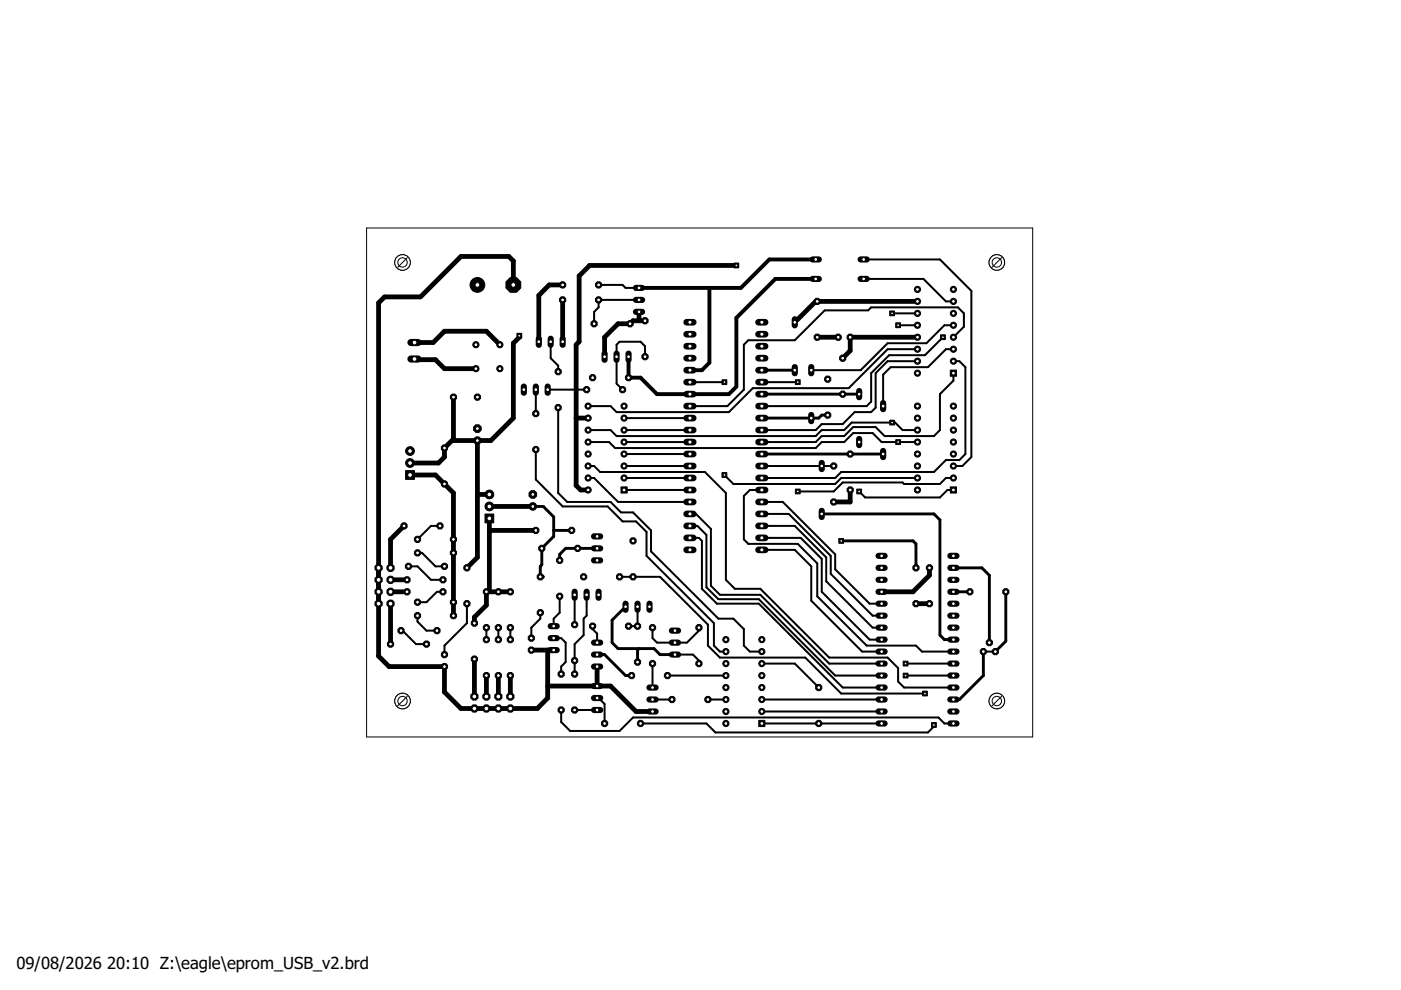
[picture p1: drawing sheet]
<svg xmlns="http://www.w3.org/2000/svg" width="297mm" height="210mm" viewBox="0 0 297 210" stroke-linecap="round" stroke-linejoin="round" font-family="sans-serif">
<defs><g id="words">
<g font-size="3.5">
<text x="3.5" y="205.4">09/08/2026</text>
<text x="22.7" y="205.4">20:10 Z:\eagle\eprom_USB_v2.brd</text>
</g>
</g></defs>
<g fill="none" stroke="#000" stroke-width="1">
<path d="M156.1 56.3h-31.1l-2.2 2.2v14l-.6 .6v29.8l.9 1h1.6M87.9 76.1l.1 .2h4.3l1.9 1.9h6.7M87.9 72.6h3.9l2.4-2.4h8.9l2.9 2.9M108.8 60.4v-5.1l-.9-.9h-10.2l-8.5 8.5h-7.7l-1.2 1.3v74.9l2.2 2.2h11.7v5.4l3.5 3.5h16.2l2.2-2.2v-10.2M110.1 71.2v.3l-1.3 1.3v15.8l-4.7 4.8h-8v-9.2M119.3 60.4h-2.9l-2.2 2.2v9.9M119.3 63.6v8.9M135.5 66.1v1.9M136.8 68h-2.6l-.6 .6h-2.6l-2.8 2.9v4.1M173 63.9l-4.5 4.4M173.3 71.5h4.4M173.3 63.9h21.2"/>
<path d="M194.5 71.5h-14.2v2.9l-1.6 1.5M96.1 93.1l-1.9 1.9v1.9l-1.2 1.3h-6.1M101.2 93.4v24.8l-2.2 2.2M122.2 88.6h2.5M85.7 111.5l-2.9 2.9v6M86.9 100.7h5.4l3.8 3.8v26M101.2 104.8h2.6M103.8 109.9v15.6M103.8 107.4h9.2M113.6 112.5h-9.5l-.3 .3M180.3 103.9v2.5h-3.5M82.8 125.5h3.5"/>
<path d="M82.8 128v8.6M82.8 122.9h3.5M100.6 139.7v8M108.2 125.5h-5.1v2.8l-2.5 2.6v1.2M112.6 137.8h4.8M194.2 128h2.9M197.1 120.4v1.6l-3.5 3.5h-6.7M103.1 143.2v4.5M105.7 143.2v4.5M108.2 143.2v4.5M116.1 145.5h13.4l5.4 5.4h3.4M126.6 141.3v4.2"/>
</g>
<g fill="none" stroke="#000" stroke-width=".61">
<path d="M161.5 78.5h7M161.5 83.6h20.7M161.5 96.3h25.7M175.5 88h-1.3l-.6 .6h-12.1M113 107.4h2.2l2.2 2.2v4.1l-2.5 2.6v3.5l-.3 .3v1.6l.6 .6h-.6M117.4 112.5h3.8M126.6 116.3h-6.7l-1.2 1.2v1.3M174.2 109h23.8l1.3 1.2v24.5l.9 .9h1.9M178.4 114.7h15.2l.6 .6v5.1M126.6 138.8h1.6l4.4 4.4h1.3M132.6 128.6l-2.8 2.9v4.7l1.2 1.3h7.7l1.2 1.3h3.2M135.5 137.5l-.3 .3v2.6"/>
<path d="M202.1 120.4h6.1l1.6 1.6v14.2M202.1 125.5h3.5M208.5 138.2v5l-5.1 5.1h-1.3M213.3 125.5v10.4l-2.3 2.3"/>
</g>
<g fill="none" stroke="#000" stroke-width=".42">
<path d="M183.1 55h16.2l6.7 6.7v35.2l-2 1.9h-1.9M183.1 59.1h12.7l4.8 4.8h1.5M116.8 72.5v3.4l1.5 1.6v1.3M126.9 60.4h5.1l.6 .6h2.9M135.5 63.6h-8.6v1.6l-.9 .9v2.5M136.8 75.6v-2.2l-1-.9h-4.4l-.7 .6v8.2l1.3 1.3M173 63.9h.3M189.1 66.4h5.4M190.4 69h4.1M194.5 74h-6.3l-8.3 8.3h-20.3l-5.1 5.1h-23.8l-1.2-1.3h-4.8M194.5 76.6h-6.3l-2.5 2.5v7.3l-1 1h-3.5l-2.5 2.5h-4.5l-1.2 1.3h-11.5M199.9 71.5l-3.8 3.8h-7.6l-3.8 3.8v6.1l-1 .9h-22.2"/>
<path d="M202.1 71.5l2.3-2.2v-2.9l-1.3-1.2h-18.4l-.6 .6h-9.2l-6.4 6.3h-9.8l-1 1v9.5l-3.5 3.5h-7.9M202.1 69h-1.9l-3.8 3.8h-8.2l-5.7 5.7h-10.5M202.1 74h-1.5l-3.9 3.9h-7.9l-1.6 1.5v6.7M202.1 79.1v1.6l-2.8 2.9v7.6l-1.3 1.3h-10.4l-1.9-1.9h-4.8l-1.9 1.9h-4.8l-1.2 1.2h-11.5M202.1 76.6h1.3l1.3 1.3v18.4l-1.3 1.2h-2.8l-2.6 2.6h-19.6l-1.3 1.2h-15.6M113.6 95.3v6.4l5.7 5.7h9.5l3.2 3.2h2.9l2.2 2.2v5.1l14.3 14.2v4.8l1.2 1.3h1.3M113.6 82.6v5.1M116.1 82.6h8.3M118.3 86.4v18.1l1.9 1.9h9.3l2.2 2.2h2.5l3.8 3.9v4.4l14.3 14.3h3.2l2.2 2.2v3.5l1.3 1.3h2.5M124.7 98.8h1.3l1.2 1.3h22.3l4.4 4.4v18.4l1.9 1.9h5.4l14.6 14.6h12.4l2.2 2.2v2.9l1.3 1.3h10.4M124.7 93.7h4.4l1.3 1.3h42.6l1.2-1.3h4.8l1.9-1.9h4.1l1.9 1.9h7.6M124.7 91.2h4.8l1.2 1.3h42.3l1.2-1.3h4.8l1.6-1.6h9.2l1.6 1.6h3.1"/>
<path d="M132.3 98.8h14M132.3 96.3h14M132.3 93.7h14M132.3 91.2h14M132.3 88.6h14M146.3 81h7.3M161.5 98.8h15.3M161.5 81h7.6M88.5 117.2h1l2.8 2.9h1.9M93.3 111.5h-1.9l-2.9 2.9M124.7 101.3h1.3l5 5.1h15.3M132.3 101.3h14"/>
<path d="M132.3 103.9h14M146.3 111.5h1.6l1.9 1.9v11.1l2.5 2.5h8.6l16.2 16.2h9.8M146.3 109h1.3l3.1 3.1v12.1l1.9 1.9h8.6l14.6 14.6h11.1M146.3 114h1.9l.6 .7v10.1l3.2 3.2h8.9l17.8 17.8h8.2M153.6 100.7l1.9 1.9h21.6l1.3-1.3h16.1M161.5 111.5h7l6.7 6.7v5.1l9.8 9.8h1.9M161.5 116.6h7l3.5 3.5v7.3l10.8 10.8h4.1M161.5 103.9h-2.5l-1.3 1.3v9.2l1 .9h10.4l4.2 4.1v7l10.4 10.5h10.5l1.3 1.3h6.6M161.5 106.4h4.5l11.1 11.1v3.2l7.3 7.3h2.5M161.5 114h8.3l4.4 4.5v7l10.2 10.1h2.5M161.5 109h5.7l8.9 8.9v3.8l8.9 8.8h1.9M202.1 101.3h-1.5l-1.3 1.3h-7.6l-.3-.3h-12.7l-1.9 1.9h-7.7"/>
<path d="M202.1 103.9h-1.2l-1.6 1.6h-15.9l-1.2-1.3M85 133.7h.3l2.9 2.9h2.2M86.6 120.1h1.9l2.9 2.8h2.5M88.5 130.5v1.3l1.9 1.9h2.2M93.9 125.5h-1.3l-2.2 2.2h-1.9M99 128v4.1l-4.8 4.8v1.9M103.1 133.1v2.5M105.7 133.1v2.5M108.2 133.1v2.5M114.6 129.9v1.3l-2 1.9v2.2M117.4 135.3h1.6l.9 .9v4.2l-.9 .9v1.6M118.7 126.4v3.5l-1.3 1.3v1.6"/>
<path d="M121.8 126.1v6.3M124.4 126.1v4.4l-.7 .7v3.5l-1.9 1.9v6.3M125.6 132.8v.6l1 .9v1.9M131.4 122.3h8.5l10.2 10.1v4.5l2.5 2.5h18.1l7.7 7.6h17.7M135.2 128.6v4.2h-1.9M138.3 133.1v2.2l1 .9h6.3l2.6-2.5v-.6M143.1 138.8h3.8l1.3 1.3v.6M208.5 138.2h2.5M119 150.5v2.6l1.9 1.9h10.5l2.8-2.9h64.8l1.2 1.3h1.9M121.8 150.5h4.8M126.6 148h.3l1.3 1.3v4.1M135.8 153.4h14l1.9 1.9h45l1.3-1.3v-.3"/>
<path d="M138.3 140.7v5.1M138.3 148.3h4.2M141.5 143.2h12.4M150.1 148.3h3.8M161.5 153.4h25.4M161.5 140.7h7l5.1 5.1M161.5 150.9h25.4M161.5 148.3h25.4M192 140.7h10.1M192 143.2h10.1"/>
</g>
<path d="M173 55h-9.9l-6 6h-21.6M173 59.1h-8.6l-8.3 8.3v14.6l-1.6 1.6h-15.2l-3.5-3.5h-2.5v-4.5M150.4 61v15.9l-1.6 1.6h-2.5" fill="none" stroke="#000" stroke-width=".83"/>
<circle cx="100.9" cy="78.2" r=".66" fill="#000" stroke="#000" stroke-width=".21"/>
<circle cx="100.9" cy="78.2" r=".4" fill="#fff" stroke="#000" stroke-width=".21"/>
<circle cx="106" cy="73.1" r=".66" fill="#000" stroke="#000" stroke-width=".21"/>
<circle cx="106" cy="73.1" r=".4" fill="#fff" stroke="#000" stroke-width=".21"/>
<circle cx="100.9" cy="73.1" r=".66" fill="#000" stroke="#000" stroke-width=".21"/>
<circle cx="100.9" cy="73.1" r=".4" fill="#fff" stroke="#000" stroke-width=".21"/>
<circle cx="106" cy="78.2" r=".66" fill="#000" stroke="#000" stroke-width=".21"/>
<circle cx="106" cy="78.2" r=".4" fill="#fff" stroke="#000" stroke-width=".21"/>
<circle cx="108.8" cy="60.4" r="1.7" fill="#000" stroke="#000" stroke-width=".21"/>
<circle cx="108.8" cy="60.4" r=".51" fill="#fff" stroke="#000" stroke-width=".21"/>
<circle cx="101.2" cy="60.4" r="1.57" fill="#000" stroke="#000" stroke-width=".21"/>
<circle cx="101.2" cy="60.4" r=".51" fill="#fff" stroke="#000" stroke-width=".21"/>
<circle cx="101.2" cy="90.9" r=".87" fill="#000" stroke="#000" stroke-width=".21"/>
<circle cx="101.2" cy="90.9" r=".4" fill="#fff" stroke="#000" stroke-width=".21"/>
<circle cx="101.2" cy="93.4" r=".8" fill="#000" stroke="#000" stroke-width=".21"/>
<circle cx="101.2" cy="93.4" r=".4" fill="#fff" stroke="#000" stroke-width=".21"/>
<circle cx="96.1" cy="84.2" r=".71" fill="#000" stroke="#000" stroke-width=".21"/>
<circle cx="96.1" cy="84.2" r=".4" fill="#fff" stroke="#000" stroke-width=".21"/>
<circle cx="101.2" cy="84.2" r=".71" fill="#000" stroke="#000" stroke-width=".21"/>
<circle cx="101.2" cy="84.2" r=".4" fill="#fff" stroke="#000" stroke-width=".21"/>
<circle cx="113" cy="104.8" r=".87" fill="#000" stroke="#000" stroke-width=".21"/>
<circle cx="113" cy="104.8" r=".4" fill="#fff" stroke="#000" stroke-width=".21"/>
<circle cx="113" cy="107.4" r=".8" fill="#000" stroke="#000" stroke-width=".21"/>
<circle cx="113" cy="107.4" r=".4" fill="#fff" stroke="#000" stroke-width=".21"/>
<path d="M168.5 77.8v1.3" fill="none" stroke="#000" stroke-width="1.3"/>
<circle cx="168.5" cy="78.5" r=".4" fill="#fff" stroke="#000" stroke-width=".21"/>
<path d="M168.5 67.7v1.3" fill="none" stroke="#000" stroke-width="1.3"/>
<circle cx="168.5" cy="68.3" r=".4" fill="#fff" stroke="#000" stroke-width=".21"/>
<path d="M172 88v1.3" fill="none" stroke="#000" stroke-width="1.3"/>
<circle cx="172" cy="88.6" r=".4" fill="#fff" stroke="#000" stroke-width=".21"/>
<path d="M172 77.8v1.3" fill="none" stroke="#000" stroke-width="1.3"/>
<circle cx="172" cy="78.5" r=".4" fill="#fff" stroke="#000" stroke-width=".21"/>
<path d="M182.2 82.9v1.3" fill="none" stroke="#000" stroke-width="1.3"/>
<circle cx="182.2" cy="83.6" r=".4" fill="#fff" stroke="#000" stroke-width=".21"/>
<path d="M182.2 93.1v1.3" fill="none" stroke="#000" stroke-width="1.3"/>
<circle cx="182.2" cy="93.7" r=".4" fill="#fff" stroke="#000" stroke-width=".21"/>
<path d="M187.2 95.6v1.3" fill="none" stroke="#000" stroke-width="1.3"/>
<circle cx="187.2" cy="96.3" r=".4" fill="#fff" stroke="#000" stroke-width=".21"/>
<path d="M187.2 85.4v1.4" fill="none" stroke="#000" stroke-width="1.3"/>
<circle cx="187.2" cy="86.1" r=".4" fill="#fff" stroke="#000" stroke-width=".21"/>
<path d="M172.3 55h1.3" fill="none" stroke="#000" stroke-width="1.3"/>
<circle cx="173" cy="55" r=".4" fill="#fff" stroke="#000" stroke-width=".21"/>
<path d="M182.5 55h1.3" fill="none" stroke="#000" stroke-width="1.3"/>
<circle cx="183.1" cy="55" r=".4" fill="#fff" stroke="#000" stroke-width=".21"/>
<path d="M172.3 59.1h1.3" fill="none" stroke="#000" stroke-width="1.3"/>
<circle cx="173" cy="59.1" r=".4" fill="#fff" stroke="#000" stroke-width=".21"/>
<path d="M182.5 59.1h1.3" fill="none" stroke="#000" stroke-width="1.3"/>
<circle cx="183.1" cy="59.1" r=".4" fill="#fff" stroke="#000" stroke-width=".21"/>
<path d="M174.2 98.1v1.4" fill="none" stroke="#000" stroke-width="1.3"/>
<circle cx="174.2" cy="98.8" r=".4" fill="#fff" stroke="#000" stroke-width=".21"/>
<path d="M174.2 108.3v1.3" fill="none" stroke="#000" stroke-width="1.3"/>
<circle cx="174.2" cy="109" r=".4" fill="#fff" stroke="#000" stroke-width=".21"/>
<path d="M126.9 125.5v1.2" fill="none" stroke="#000" stroke-width="1.3"/>
<circle cx="126.9" cy="126.1" r=".4" fill="#fff" stroke="#000" stroke-width=".21"/>
<path d="M121.8 125.5v1.2" fill="none" stroke="#000" stroke-width="1.3"/>
<circle cx="121.8" cy="126.1" r=".4" fill="#fff" stroke="#000" stroke-width=".21"/>
<path d="M124.4 125.5v1.2" fill="none" stroke="#000" stroke-width="1.3"/>
<circle cx="124.4" cy="126.1" r=".4" fill="#fff" stroke="#000" stroke-width=".21"/>
<path d="M134.8 61h1.3" fill="none" stroke="#000" stroke-width="1.3"/>
<circle cx="135.5" cy="61" r=".4" fill="#fff" stroke="#000" stroke-width=".21"/>
<path d="M134.8 66.1h1.3" fill="none" stroke="#000" stroke-width="1.3"/>
<circle cx="135.5" cy="66.1" r=".4" fill="#fff" stroke="#000" stroke-width=".21"/>
<path d="M134.8 63.6h1.3" fill="none" stroke="#000" stroke-width="1.3"/>
<circle cx="135.5" cy="63.6" r=".4" fill="#fff" stroke="#000" stroke-width=".21"/>
<path d="M116.1 82v1.3" fill="none" stroke="#000" stroke-width="1.3"/>
<circle cx="116.1" cy="82.6" r=".4" fill="#fff" stroke="#000" stroke-width=".21"/>
<path d="M111.1 82v1.3" fill="none" stroke="#000" stroke-width="1.3"/>
<circle cx="111.1" cy="82.6" r=".4" fill="#fff" stroke="#000" stroke-width=".21"/>
<path d="M113.6 82v1.3" fill="none" stroke="#000" stroke-width="1.3"/>
<circle cx="113.6" cy="82.6" r=".4" fill="#fff" stroke="#000" stroke-width=".21"/>
<path d="M119.3 71.8v1.3" fill="none" stroke="#000" stroke-width="1.3"/>
<circle cx="119.3" cy="72.5" r=".4" fill="#fff" stroke="#000" stroke-width=".21"/>
<path d="M114.2 71.8v1.3" fill="none" stroke="#000" stroke-width="1.3"/>
<circle cx="114.2" cy="72.5" r=".4" fill="#fff" stroke="#000" stroke-width=".21"/>
<path d="M116.8 71.8v1.3" fill="none" stroke="#000" stroke-width="1.3"/>
<circle cx="116.8" cy="72.5" r=".4" fill="#fff" stroke="#000" stroke-width=".21"/>
<path d="M125.9 118.8h1.4" fill="none" stroke="#000" stroke-width="1.3"/>
<circle cx="126.6" cy="118.8" r=".4" fill="#fff" stroke="#000" stroke-width=".21"/>
<path d="M125.9 113.7h1.4" fill="none" stroke="#000" stroke-width="1.3"/>
<circle cx="126.6" cy="113.7" r=".4" fill="#fff" stroke="#000" stroke-width=".21"/>
<path d="M125.9 116.3h1.4" fill="none" stroke="#000" stroke-width="1.3"/>
<circle cx="126.6" cy="116.3" r=".4" fill="#fff" stroke="#000" stroke-width=".21"/>
<path d="M125.9 150.5h1.4" fill="none" stroke="#000" stroke-width="1.3"/>
<circle cx="126.6" cy="150.5" r=".4" fill="#fff" stroke="#000" stroke-width=".21"/>
<path d="M125.9 145.5h1.4" fill="none" stroke="#000" stroke-width="1.3"/>
<circle cx="126.6" cy="145.5" r=".4" fill="#fff" stroke="#000" stroke-width=".21"/>
<path d="M125.9 148h1.4" fill="none" stroke="#000" stroke-width="1.3"/>
<circle cx="126.6" cy="148" r=".4" fill="#fff" stroke="#000" stroke-width=".21"/>
<path d="M116.8 132.8h1.2" fill="none" stroke="#000" stroke-width="1.3"/>
<circle cx="117.4" cy="132.8" r=".4" fill="#fff" stroke="#000" stroke-width=".21"/>
<path d="M116.8 137.8h1.2" fill="none" stroke="#000" stroke-width="1.3"/>
<circle cx="117.4" cy="137.8" r=".4" fill="#fff" stroke="#000" stroke-width=".21"/>
<path d="M116.8 135.3h1.2" fill="none" stroke="#000" stroke-width="1.3"/>
<circle cx="117.4" cy="135.3" r=".4" fill="#fff" stroke="#000" stroke-width=".21"/>
<path d="M137.7 128v1.3" fill="none" stroke="#000" stroke-width="1.3"/>
<circle cx="137.7" cy="128.6" r=".4" fill="#fff" stroke="#000" stroke-width=".21"/>
<path d="M132.6 128v1.3" fill="none" stroke="#000" stroke-width="1.3"/>
<circle cx="132.6" cy="128.6" r=".4" fill="#fff" stroke="#000" stroke-width=".21"/>
<path d="M135.2 128v1.3" fill="none" stroke="#000" stroke-width="1.3"/>
<circle cx="135.2" cy="128.6" r=".4" fill="#fff" stroke="#000" stroke-width=".21"/>
<path d="M142.5 133.7h1.3" fill="none" stroke="#000" stroke-width="1.3"/>
<circle cx="143.1" cy="133.7" r=".4" fill="#fff" stroke="#000" stroke-width=".21"/>
<path d="M142.5 138.8h1.3" fill="none" stroke="#000" stroke-width="1.3"/>
<circle cx="143.1" cy="138.8" r=".4" fill="#fff" stroke="#000" stroke-width=".21"/>
<path d="M142.5 136.2h1.3" fill="none" stroke="#000" stroke-width="1.3"/>
<circle cx="143.1" cy="136.2" r=".4" fill="#fff" stroke="#000" stroke-width=".21"/>
<path d="M125.9 136.2h1.4" fill="none" stroke="#000" stroke-width="1.3"/>
<circle cx="126.6" cy="136.2" r=".4" fill="#fff" stroke="#000" stroke-width=".21"/>
<path d="M125.9 141.3h1.4" fill="none" stroke="#000" stroke-width="1.3"/>
<circle cx="126.6" cy="141.3" r=".4" fill="#fff" stroke="#000" stroke-width=".21"/>
<path d="M125.9 138.8h1.4" fill="none" stroke="#000" stroke-width="1.3"/>
<circle cx="126.6" cy="138.8" r=".4" fill="#fff" stroke="#000" stroke-width=".21"/>
<path d="M137.7 145.8h1.3" fill="none" stroke="#000" stroke-width="1.3"/>
<circle cx="138.3" cy="145.8" r=".4" fill="#fff" stroke="#000" stroke-width=".21"/>
<path d="M137.7 150.9h1.3" fill="none" stroke="#000" stroke-width="1.3"/>
<circle cx="138.3" cy="150.9" r=".4" fill="#fff" stroke="#000" stroke-width=".21"/>
<path d="M137.7 148.3h1.3" fill="none" stroke="#000" stroke-width="1.3"/>
<circle cx="138.3" cy="148.3" r=".4" fill="#fff" stroke="#000" stroke-width=".21"/>
<path d="M133.3 75v1.3" fill="none" stroke="#000" stroke-width="1.3"/>
<circle cx="133.3" cy="75.6" r=".4" fill="#fff" stroke="#000" stroke-width=".21"/>
<path d="M128.2 75v1.3" fill="none" stroke="#000" stroke-width="1.3"/>
<circle cx="128.2" cy="75.6" r=".4" fill="#fff" stroke="#000" stroke-width=".21"/>
<path d="M130.7 75v1.3" fill="none" stroke="#000" stroke-width="1.3"/>
<circle cx="130.7" cy="75.6" r=".4" fill="#fff" stroke="#000" stroke-width=".21"/>
<circle cx="88.5" cy="114.4" r=".71" fill="#000" stroke="#000" stroke-width=".21"/>
<circle cx="88.5" cy="114.4" r=".4" fill="#fff" stroke="#000" stroke-width=".21"/>
<circle cx="96.1" cy="114.4" r=".71" fill="#000" stroke="#000" stroke-width=".21"/>
<circle cx="96.1" cy="114.4" r=".4" fill="#fff" stroke="#000" stroke-width=".21"/>
<circle cx="85" cy="133.7" r=".71" fill="#000" stroke="#000" stroke-width=".21"/>
<circle cx="85" cy="133.7" r=".4" fill="#fff" stroke="#000" stroke-width=".21"/>
<circle cx="92.6" cy="133.7" r=".71" fill="#000" stroke="#000" stroke-width=".21"/>
<circle cx="92.6" cy="133.7" r=".4" fill="#fff" stroke="#000" stroke-width=".21"/>
<circle cx="82.8" cy="136.6" r=".71" fill="#000" stroke="#000" stroke-width=".21"/>
<circle cx="82.8" cy="136.6" r=".4" fill="#fff" stroke="#000" stroke-width=".21"/>
<circle cx="90.4" cy="136.6" r=".71" fill="#000" stroke="#000" stroke-width=".21"/>
<circle cx="90.4" cy="136.6" r=".4" fill="#fff" stroke="#000" stroke-width=".21"/>
<circle cx="100.6" cy="139.7" r=".71" fill="#000" stroke="#000" stroke-width=".21"/>
<circle cx="100.6" cy="139.7" r=".4" fill="#fff" stroke="#000" stroke-width=".21"/>
<circle cx="100.6" cy="132.1" r=".71" fill="#000" stroke="#000" stroke-width=".21"/>
<circle cx="100.6" cy="132.1" r=".4" fill="#fff" stroke="#000" stroke-width=".21"/>
<circle cx="103.1" cy="133.1" r=".71" fill="#000" stroke="#000" stroke-width=".21"/>
<circle cx="103.1" cy="133.1" r=".4" fill="#fff" stroke="#000" stroke-width=".21"/>
<circle cx="103.1" cy="125.5" r=".71" fill="#000" stroke="#000" stroke-width=".21"/>
<circle cx="103.1" cy="125.5" r=".4" fill="#fff" stroke="#000" stroke-width=".21"/>
<circle cx="103.1" cy="143.2" r=".71" fill="#000" stroke="#000" stroke-width=".21"/>
<circle cx="103.1" cy="143.2" r=".4" fill="#fff" stroke="#000" stroke-width=".21"/>
<circle cx="103.1" cy="135.6" r=".71" fill="#000" stroke="#000" stroke-width=".21"/>
<circle cx="103.1" cy="135.6" r=".4" fill="#fff" stroke="#000" stroke-width=".21"/>
<circle cx="105.7" cy="133.1" r=".71" fill="#000" stroke="#000" stroke-width=".21"/>
<circle cx="105.7" cy="133.1" r=".4" fill="#fff" stroke="#000" stroke-width=".21"/>
<circle cx="105.7" cy="125.5" r=".71" fill="#000" stroke="#000" stroke-width=".21"/>
<circle cx="105.7" cy="125.5" r=".4" fill="#fff" stroke="#000" stroke-width=".21"/>
<circle cx="105.7" cy="143.2" r=".71" fill="#000" stroke="#000" stroke-width=".21"/>
<circle cx="105.7" cy="143.2" r=".4" fill="#fff" stroke="#000" stroke-width=".21"/>
<circle cx="105.7" cy="135.6" r=".71" fill="#000" stroke="#000" stroke-width=".21"/>
<circle cx="105.7" cy="135.6" r=".4" fill="#fff" stroke="#000" stroke-width=".21"/>
<circle cx="113.6" cy="112.5" r=".71" fill="#000" stroke="#000" stroke-width=".21"/>
<circle cx="113.6" cy="112.5" r=".4" fill="#fff" stroke="#000" stroke-width=".21"/>
<circle cx="121.2" cy="112.5" r=".71" fill="#000" stroke="#000" stroke-width=".21"/>
<circle cx="121.2" cy="112.5" r=".4" fill="#fff" stroke="#000" stroke-width=".21"/>
<circle cx="108.2" cy="133.1" r=".71" fill="#000" stroke="#000" stroke-width=".21"/>
<circle cx="108.2" cy="133.1" r=".4" fill="#fff" stroke="#000" stroke-width=".21"/>
<circle cx="108.2" cy="125.5" r=".71" fill="#000" stroke="#000" stroke-width=".21"/>
<circle cx="108.2" cy="125.5" r=".4" fill="#fff" stroke="#000" stroke-width=".21"/>
<circle cx="108.2" cy="143.2" r=".71" fill="#000" stroke="#000" stroke-width=".21"/>
<circle cx="108.2" cy="143.2" r=".4" fill="#fff" stroke="#000" stroke-width=".21"/>
<circle cx="108.2" cy="135.6" r=".71" fill="#000" stroke="#000" stroke-width=".21"/>
<circle cx="108.2" cy="135.6" r=".4" fill="#fff" stroke="#000" stroke-width=".21"/>
<circle cx="85.7" cy="111.5" r=".71" fill="#000" stroke="#000" stroke-width=".21"/>
<circle cx="85.7" cy="111.5" r=".4" fill="#fff" stroke="#000" stroke-width=".21"/>
<circle cx="93.3" cy="111.5" r=".71" fill="#000" stroke="#000" stroke-width=".21"/>
<circle cx="93.3" cy="111.5" r=".4" fill="#fff" stroke="#000" stroke-width=".21"/>
<circle cx="121.8" cy="140.1" r=".71" fill="#000" stroke="#000" stroke-width=".21"/>
<circle cx="121.8" cy="140.1" r=".4" fill="#fff" stroke="#000" stroke-width=".21"/>
<circle cx="121.8" cy="132.4" r=".71" fill="#000" stroke="#000" stroke-width=".21"/>
<circle cx="121.8" cy="132.4" r=".4" fill="#fff" stroke="#000" stroke-width=".21"/>
<circle cx="122.5" cy="116.3" r=".71" fill="#000" stroke="#000" stroke-width=".21"/>
<circle cx="122.5" cy="116.3" r=".4" fill="#fff" stroke="#000" stroke-width=".21"/>
<circle cx="114.9" cy="116.3" r=".71" fill="#000" stroke="#000" stroke-width=".21"/>
<circle cx="114.9" cy="116.3" r=".4" fill="#fff" stroke="#000" stroke-width=".21"/>
<circle cx="121.8" cy="150.5" r=".71" fill="#000" stroke="#000" stroke-width=".21"/>
<circle cx="121.8" cy="150.5" r=".4" fill="#fff" stroke="#000" stroke-width=".21"/>
<circle cx="121.8" cy="142.9" r=".71" fill="#000" stroke="#000" stroke-width=".21"/>
<circle cx="121.8" cy="142.9" r=".4" fill="#fff" stroke="#000" stroke-width=".21"/>
<circle cx="118.7" cy="126.4" r=".71" fill="#000" stroke="#000" stroke-width=".21"/>
<circle cx="118.7" cy="126.4" r=".4" fill="#fff" stroke="#000" stroke-width=".21"/>
<circle cx="118.7" cy="118.8" r=".71" fill="#000" stroke="#000" stroke-width=".21"/>
<circle cx="118.7" cy="118.8" r=".4" fill="#fff" stroke="#000" stroke-width=".21"/>
<circle cx="128.2" cy="153.4" r=".71" fill="#000" stroke="#000" stroke-width=".21"/>
<circle cx="128.2" cy="153.4" r=".4" fill="#fff" stroke="#000" stroke-width=".21"/>
<circle cx="135.8" cy="153.4" r=".71" fill="#000" stroke="#000" stroke-width=".21"/>
<circle cx="135.8" cy="153.4" r=".4" fill="#fff" stroke="#000" stroke-width=".21"/>
<circle cx="119" cy="142.9" r=".71" fill="#000" stroke="#000" stroke-width=".21"/>
<circle cx="119" cy="142.9" r=".4" fill="#fff" stroke="#000" stroke-width=".21"/>
<circle cx="119" cy="150.5" r=".71" fill="#000" stroke="#000" stroke-width=".21"/>
<circle cx="119" cy="150.5" r=".4" fill="#fff" stroke="#000" stroke-width=".21"/>
<circle cx="213.3" cy="125.5" r=".71" fill="#000" stroke="#000" stroke-width=".21"/>
<circle cx="213.3" cy="125.5" r=".4" fill="#fff" stroke="#000" stroke-width=".21"/>
<circle cx="205.6" cy="125.5" r=".71" fill="#000" stroke="#000" stroke-width=".21"/>
<circle cx="205.6" cy="125.5" r=".4" fill="#fff" stroke="#000" stroke-width=".21"/>
<circle cx="175.5" cy="80.4" r=".71" fill="#000" stroke="#000" stroke-width=".21"/>
<circle cx="175.5" cy="80.4" r=".4" fill="#fff" stroke="#000" stroke-width=".21"/>
<circle cx="175.5" cy="88" r=".71" fill="#000" stroke="#000" stroke-width=".21"/>
<circle cx="175.5" cy="88" r=".4" fill="#fff" stroke="#000" stroke-width=".21"/>
<circle cx="178.7" cy="75.9" r=".71" fill="#000" stroke="#000" stroke-width=".21"/>
<circle cx="178.7" cy="75.9" r=".4" fill="#fff" stroke="#000" stroke-width=".21"/>
<circle cx="178.7" cy="83.6" r=".71" fill="#000" stroke="#000" stroke-width=".21"/>
<circle cx="178.7" cy="83.6" r=".4" fill="#fff" stroke="#000" stroke-width=".21"/>
<circle cx="173.6" cy="153.4" r=".71" fill="#000" stroke="#000" stroke-width=".21"/>
<circle cx="173.6" cy="153.4" r=".4" fill="#fff" stroke="#000" stroke-width=".21"/>
<circle cx="173.6" cy="145.8" r=".71" fill="#000" stroke="#000" stroke-width=".21"/>
<circle cx="173.6" cy="145.8" r=".4" fill="#fff" stroke="#000" stroke-width=".21"/>
<circle cx="88.5" cy="117.2" r=".71" fill="#000" stroke="#000" stroke-width=".21"/>
<circle cx="88.5" cy="117.2" r=".4" fill="#fff" stroke="#000" stroke-width=".21"/>
<circle cx="96.1" cy="117.2" r=".71" fill="#000" stroke="#000" stroke-width=".21"/>
<circle cx="96.1" cy="117.2" r=".4" fill="#fff" stroke="#000" stroke-width=".21"/>
<circle cx="135.2" cy="132.8" r=".71" fill="#000" stroke="#000" stroke-width=".21"/>
<circle cx="135.2" cy="132.8" r=".4" fill="#fff" stroke="#000" stroke-width=".21"/>
<circle cx="135.2" cy="140.4" r=".71" fill="#000" stroke="#000" stroke-width=".21"/>
<circle cx="135.2" cy="140.4" r=".4" fill="#fff" stroke="#000" stroke-width=".21"/>
<circle cx="148.2" cy="133.1" r=".71" fill="#000" stroke="#000" stroke-width=".21"/>
<circle cx="148.2" cy="133.1" r=".4" fill="#fff" stroke="#000" stroke-width=".21"/>
<circle cx="148.2" cy="140.7" r=".71" fill="#000" stroke="#000" stroke-width=".21"/>
<circle cx="148.2" cy="140.7" r=".4" fill="#fff" stroke="#000" stroke-width=".21"/>
<circle cx="125.6" cy="132.8" r=".71" fill="#000" stroke="#000" stroke-width=".21"/>
<circle cx="125.6" cy="132.8" r=".4" fill="#fff" stroke="#000" stroke-width=".21"/>
<circle cx="133.3" cy="132.8" r=".71" fill="#000" stroke="#000" stroke-width=".21"/>
<circle cx="133.3" cy="132.8" r=".4" fill="#fff" stroke="#000" stroke-width=".21"/>
<circle cx="138.3" cy="140.7" r=".71" fill="#000" stroke="#000" stroke-width=".21"/>
<circle cx="138.3" cy="140.7" r=".4" fill="#fff" stroke="#000" stroke-width=".21"/>
<circle cx="138.3" cy="133.1" r=".71" fill="#000" stroke="#000" stroke-width=".21"/>
<circle cx="138.3" cy="133.1" r=".4" fill="#fff" stroke="#000" stroke-width=".21"/>
<circle cx="133.9" cy="143.2" r=".71" fill="#000" stroke="#000" stroke-width=".21"/>
<circle cx="133.9" cy="143.2" r=".4" fill="#fff" stroke="#000" stroke-width=".21"/>
<circle cx="141.5" cy="143.2" r=".71" fill="#000" stroke="#000" stroke-width=".21"/>
<circle cx="141.5" cy="143.2" r=".4" fill="#fff" stroke="#000" stroke-width=".21"/>
<circle cx="142.5" cy="148.3" r=".71" fill="#000" stroke="#000" stroke-width=".21"/>
<circle cx="142.5" cy="148.3" r=".4" fill="#fff" stroke="#000" stroke-width=".21"/>
<circle cx="150.1" cy="148.3" r=".71" fill="#000" stroke="#000" stroke-width=".21"/>
<circle cx="150.1" cy="148.3" r=".4" fill="#fff" stroke="#000" stroke-width=".21"/>
<circle cx="176.8" cy="106.4" r=".71" fill="#000" stroke="#000" stroke-width=".21"/>
<circle cx="176.8" cy="106.4" r=".4" fill="#fff" stroke="#000" stroke-width=".21"/>
<circle cx="176.8" cy="98.8" r=".71" fill="#000" stroke="#000" stroke-width=".21"/>
<circle cx="176.8" cy="98.8" r=".4" fill="#fff" stroke="#000" stroke-width=".21"/>
<circle cx="180.3" cy="103.9" r=".71" fill="#000" stroke="#000" stroke-width=".21"/>
<circle cx="180.3" cy="103.9" r=".4" fill="#fff" stroke="#000" stroke-width=".21"/>
<circle cx="180.3" cy="96.3" r=".71" fill="#000" stroke="#000" stroke-width=".21"/>
<circle cx="180.3" cy="96.3" r=".4" fill="#fff" stroke="#000" stroke-width=".21"/>
<circle cx="136.8" cy="75.6" r=".71" fill="#000" stroke="#000" stroke-width=".21"/>
<circle cx="136.8" cy="75.6" r=".4" fill="#fff" stroke="#000" stroke-width=".21"/>
<circle cx="136.8" cy="68" r=".71" fill="#000" stroke="#000" stroke-width=".21"/>
<circle cx="136.8" cy="68" r=".4" fill="#fff" stroke="#000" stroke-width=".21"/>
<circle cx="126" cy="68.6" r=".71" fill="#000" stroke="#000" stroke-width=".21"/>
<circle cx="126" cy="68.6" r=".4" fill="#fff" stroke="#000" stroke-width=".21"/>
<circle cx="133.6" cy="68.6" r=".71" fill="#000" stroke="#000" stroke-width=".21"/>
<circle cx="133.6" cy="68.6" r=".4" fill="#fff" stroke="#000" stroke-width=".21"/>
<circle cx="86.6" cy="120.1" r=".71" fill="#000" stroke="#000" stroke-width=".21"/>
<circle cx="86.6" cy="120.1" r=".4" fill="#fff" stroke="#000" stroke-width=".21"/>
<circle cx="94.2" cy="120.1" r=".71" fill="#000" stroke="#000" stroke-width=".21"/>
<circle cx="94.2" cy="120.1" r=".4" fill="#fff" stroke="#000" stroke-width=".21"/>
<circle cx="124.4" cy="82.6" r=".71" fill="#000" stroke="#000" stroke-width=".21"/>
<circle cx="124.4" cy="82.6" r=".4" fill="#fff" stroke="#000" stroke-width=".21"/>
<circle cx="132" cy="82.6" r=".71" fill="#000" stroke="#000" stroke-width=".21"/>
<circle cx="132" cy="82.6" r=".4" fill="#fff" stroke="#000" stroke-width=".21"/>
<circle cx="119.3" cy="63.6" r=".71" fill="#000" stroke="#000" stroke-width=".21"/>
<circle cx="119.3" cy="63.6" r=".4" fill="#fff" stroke="#000" stroke-width=".21"/>
<circle cx="126.9" cy="63.6" r=".71" fill="#000" stroke="#000" stroke-width=".21"/>
<circle cx="126.9" cy="63.6" r=".4" fill="#fff" stroke="#000" stroke-width=".21"/>
<circle cx="113.6" cy="87.7" r=".71" fill="#000" stroke="#000" stroke-width=".21"/>
<circle cx="113.6" cy="87.7" r=".4" fill="#fff" stroke="#000" stroke-width=".21"/>
<circle cx="113.6" cy="95.3" r=".71" fill="#000" stroke="#000" stroke-width=".21"/>
<circle cx="113.6" cy="95.3" r=".4" fill="#fff" stroke="#000" stroke-width=".21"/>
<circle cx="118.3" cy="78.8" r=".71" fill="#000" stroke="#000" stroke-width=".21"/>
<circle cx="118.3" cy="78.8" r=".4" fill="#fff" stroke="#000" stroke-width=".21"/>
<circle cx="118.3" cy="86.4" r=".71" fill="#000" stroke="#000" stroke-width=".21"/>
<circle cx="118.3" cy="86.4" r=".4" fill="#fff" stroke="#000" stroke-width=".21"/>
<circle cx="125.6" cy="80.1" r=".71" fill="#000" stroke="#000" stroke-width=".21"/>
<circle cx="125.6" cy="80.1" r=".4" fill="#fff" stroke="#000" stroke-width=".21"/>
<circle cx="133.3" cy="80.1" r=".71" fill="#000" stroke="#000" stroke-width=".21"/>
<circle cx="133.3" cy="80.1" r=".4" fill="#fff" stroke="#000" stroke-width=".21"/>
<circle cx="119.3" cy="60.4" r=".71" fill="#000" stroke="#000" stroke-width=".21"/>
<circle cx="119.3" cy="60.4" r=".4" fill="#fff" stroke="#000" stroke-width=".21"/>
<circle cx="126.9" cy="60.4" r=".71" fill="#000" stroke="#000" stroke-width=".21"/>
<circle cx="126.9" cy="60.4" r=".4" fill="#fff" stroke="#000" stroke-width=".21"/>
<circle cx="134.2" cy="114.7" r=".71" fill="#000" stroke="#000" stroke-width=".21"/>
<circle cx="134.2" cy="114.7" r=".4" fill="#fff" stroke="#000" stroke-width=".21"/>
<circle cx="134.2" cy="122.3" r=".71" fill="#000" stroke="#000" stroke-width=".21"/>
<circle cx="134.2" cy="122.3" r=".4" fill="#fff" stroke="#000" stroke-width=".21"/>
<circle cx="131.4" cy="122.3" r=".71" fill="#000" stroke="#000" stroke-width=".21"/>
<circle cx="131.4" cy="122.3" r=".4" fill="#fff" stroke="#000" stroke-width=".21"/>
<circle cx="123.7" cy="122.3" r=".71" fill="#000" stroke="#000" stroke-width=".21"/>
<circle cx="123.7" cy="122.3" r=".4" fill="#fff" stroke="#000" stroke-width=".21"/>
<circle cx="197.1" cy="120.4" r=".71" fill="#000" stroke="#000" stroke-width=".21"/>
<circle cx="197.1" cy="120.4" r=".4" fill="#fff" stroke="#000" stroke-width=".21"/>
<circle cx="197.1" cy="128" r=".71" fill="#000" stroke="#000" stroke-width=".21"/>
<circle cx="197.1" cy="128" r=".4" fill="#fff" stroke="#000" stroke-width=".21"/>
<circle cx="194.2" cy="128" r=".71" fill="#000" stroke="#000" stroke-width=".21"/>
<circle cx="194.2" cy="128" r=".4" fill="#fff" stroke="#000" stroke-width=".21"/>
<circle cx="194.2" cy="120.4" r=".71" fill="#000" stroke="#000" stroke-width=".21"/>
<circle cx="194.2" cy="120.4" r=".4" fill="#fff" stroke="#000" stroke-width=".21"/>
<circle cx="86.3" cy="122.9" r=".71" fill="#000" stroke="#000" stroke-width=".21"/>
<circle cx="86.3" cy="122.9" r=".4" fill="#fff" stroke="#000" stroke-width=".21"/>
<circle cx="93.9" cy="122.9" r=".71" fill="#000" stroke="#000" stroke-width=".21"/>
<circle cx="93.9" cy="122.9" r=".4" fill="#fff" stroke="#000" stroke-width=".21"/>
<circle cx="88.5" cy="127.7" r=".71" fill="#000" stroke="#000" stroke-width=".21"/>
<circle cx="88.5" cy="127.7" r=".4" fill="#fff" stroke="#000" stroke-width=".21"/>
<circle cx="96.1" cy="127.7" r=".71" fill="#000" stroke="#000" stroke-width=".21"/>
<circle cx="96.1" cy="127.7" r=".4" fill="#fff" stroke="#000" stroke-width=".21"/>
<circle cx="86.3" cy="125.5" r=".71" fill="#000" stroke="#000" stroke-width=".21"/>
<circle cx="86.3" cy="125.5" r=".4" fill="#fff" stroke="#000" stroke-width=".21"/>
<circle cx="93.9" cy="125.5" r=".71" fill="#000" stroke="#000" stroke-width=".21"/>
<circle cx="93.9" cy="125.5" r=".4" fill="#fff" stroke="#000" stroke-width=".21"/>
<circle cx="94.2" cy="102.6" r=".71" fill="#000" stroke="#000" stroke-width=".21"/>
<circle cx="94.2" cy="102.6" r=".4" fill="#fff" stroke="#000" stroke-width=".21"/>
<circle cx="94.2" cy="95" r=".71" fill="#000" stroke="#000" stroke-width=".21"/>
<circle cx="94.2" cy="95" r=".4" fill="#fff" stroke="#000" stroke-width=".21"/>
<circle cx="88.5" cy="130.5" r=".71" fill="#000" stroke="#000" stroke-width=".21"/>
<circle cx="88.5" cy="130.5" r=".4" fill="#fff" stroke="#000" stroke-width=".21"/>
<circle cx="96.1" cy="130.5" r=".71" fill="#000" stroke="#000" stroke-width=".21"/>
<circle cx="96.1" cy="130.5" r=".4" fill="#fff" stroke="#000" stroke-width=".21"/>
<path d="M186.3 117.9h1.3" fill="none" stroke="#000" stroke-width="1.3"/>
<circle cx="186.9" cy="117.9" r=".4" fill="#fff" stroke="#000" stroke-width=".21"/>
<path d="M186.3 120.4h1.3" fill="none" stroke="#000" stroke-width="1.3"/>
<circle cx="186.9" cy="120.4" r=".4" fill="#fff" stroke="#000" stroke-width=".21"/>
<path d="M186.3 122.9h1.3" fill="none" stroke="#000" stroke-width="1.3"/>
<circle cx="186.9" cy="122.9" r=".4" fill="#fff" stroke="#000" stroke-width=".21"/>
<path d="M186.3 125.5h1.3" fill="none" stroke="#000" stroke-width="1.3"/>
<circle cx="186.9" cy="125.5" r=".4" fill="#fff" stroke="#000" stroke-width=".21"/>
<path d="M186.3 128h1.3" fill="none" stroke="#000" stroke-width="1.3"/>
<circle cx="186.9" cy="128" r=".4" fill="#fff" stroke="#000" stroke-width=".21"/>
<path d="M186.3 130.5h1.3" fill="none" stroke="#000" stroke-width="1.3"/>
<circle cx="186.9" cy="130.5" r=".4" fill="#fff" stroke="#000" stroke-width=".21"/>
<path d="M186.3 133.1h1.3" fill="none" stroke="#000" stroke-width="1.3"/>
<circle cx="186.9" cy="133.1" r=".4" fill="#fff" stroke="#000" stroke-width=".21"/>
<path d="M186.3 135.6h1.3" fill="none" stroke="#000" stroke-width="1.3"/>
<circle cx="186.9" cy="135.6" r=".4" fill="#fff" stroke="#000" stroke-width=".21"/>
<path d="M186.3 138.2h1.3" fill="none" stroke="#000" stroke-width="1.3"/>
<circle cx="186.9" cy="138.2" r=".4" fill="#fff" stroke="#000" stroke-width=".21"/>
<path d="M186.3 140.7h1.3" fill="none" stroke="#000" stroke-width="1.3"/>
<circle cx="186.9" cy="140.7" r=".4" fill="#fff" stroke="#000" stroke-width=".21"/>
<path d="M186.3 143.2h1.3" fill="none" stroke="#000" stroke-width="1.3"/>
<circle cx="186.9" cy="143.2" r=".4" fill="#fff" stroke="#000" stroke-width=".21"/>
<path d="M186.3 145.8h1.3" fill="none" stroke="#000" stroke-width="1.3"/>
<circle cx="186.9" cy="145.8" r=".4" fill="#fff" stroke="#000" stroke-width=".21"/>
<path d="M201.5 117.9h1.3" fill="none" stroke="#000" stroke-width="1.3"/>
<circle cx="202.1" cy="117.9" r=".4" fill="#fff" stroke="#000" stroke-width=".21"/>
<path d="M201.5 120.4h1.3" fill="none" stroke="#000" stroke-width="1.3"/>
<circle cx="202.1" cy="120.4" r=".4" fill="#fff" stroke="#000" stroke-width=".21"/>
<path d="M201.5 122.9h1.3" fill="none" stroke="#000" stroke-width="1.3"/>
<circle cx="202.1" cy="122.9" r=".4" fill="#fff" stroke="#000" stroke-width=".21"/>
<path d="M201.5 138.2h1.3" fill="none" stroke="#000" stroke-width="1.3"/>
<circle cx="202.1" cy="138.2" r=".4" fill="#fff" stroke="#000" stroke-width=".21"/>
<path d="M201.5 140.7h1.3" fill="none" stroke="#000" stroke-width="1.3"/>
<circle cx="202.1" cy="140.7" r=".4" fill="#fff" stroke="#000" stroke-width=".21"/>
<path d="M201.5 143.2h1.3" fill="none" stroke="#000" stroke-width="1.3"/>
<circle cx="202.1" cy="143.2" r=".4" fill="#fff" stroke="#000" stroke-width=".21"/>
<path d="M201.5 145.8h1.3" fill="none" stroke="#000" stroke-width="1.3"/>
<circle cx="202.1" cy="145.8" r=".4" fill="#fff" stroke="#000" stroke-width=".21"/>
<path d="M201.5 153.4h1.3" fill="none" stroke="#000" stroke-width="1.3"/>
<circle cx="202.1" cy="153.4" r=".4" fill="#fff" stroke="#000" stroke-width=".21"/>
<path d="M186.3 153.4h1.3" fill="none" stroke="#000" stroke-width="1.3"/>
<circle cx="186.9" cy="153.4" r=".4" fill="#fff" stroke="#000" stroke-width=".21"/>
<path d="M186.3 150.9h1.3" fill="none" stroke="#000" stroke-width="1.3"/>
<circle cx="186.9" cy="150.9" r=".4" fill="#fff" stroke="#000" stroke-width=".21"/>
<path d="M186.3 148.3h1.3" fill="none" stroke="#000" stroke-width="1.3"/>
<circle cx="186.9" cy="148.3" r=".4" fill="#fff" stroke="#000" stroke-width=".21"/>
<path d="M201.5 150.9h1.3" fill="none" stroke="#000" stroke-width="1.3"/>
<circle cx="202.1" cy="150.9" r=".4" fill="#fff" stroke="#000" stroke-width=".21"/>
<path d="M201.5 148.3h1.3" fill="none" stroke="#000" stroke-width="1.3"/>
<circle cx="202.1" cy="148.3" r=".4" fill="#fff" stroke="#000" stroke-width=".21"/>
<path d="M201.5 125.5h1.3" fill="none" stroke="#000" stroke-width="1.3"/>
<circle cx="202.1" cy="125.5" r=".4" fill="#fff" stroke="#000" stroke-width=".21"/>
<path d="M201.5 135.6h1.3" fill="none" stroke="#000" stroke-width="1.3"/>
<circle cx="202.1" cy="135.6" r=".4" fill="#fff" stroke="#000" stroke-width=".21"/>
<path d="M201.5 133.1h1.3" fill="none" stroke="#000" stroke-width="1.3"/>
<circle cx="202.1" cy="133.1" r=".4" fill="#fff" stroke="#000" stroke-width=".21"/>
<path d="M201.5 130.5h1.3" fill="none" stroke="#000" stroke-width="1.3"/>
<circle cx="202.1" cy="130.5" r=".4" fill="#fff" stroke="#000" stroke-width=".21"/>
<path d="M201.5 128h1.3" fill="none" stroke="#000" stroke-width="1.3"/>
<circle cx="202.1" cy="128" r=".4" fill="#fff" stroke="#000" stroke-width=".21"/>
<path d="M160.9 152.7h1.3v1.4h-1.3z" fill="#000" stroke="#000" stroke-width=".21"/>
<circle cx="161.5" cy="153.4" r=".4" fill="#fff" stroke="#000" stroke-width=".21"/>
<circle cx="161.5" cy="150.9" r=".66" fill="#000" stroke="#000" stroke-width=".21"/>
<circle cx="161.5" cy="150.9" r=".4" fill="#fff" stroke="#000" stroke-width=".21"/>
<circle cx="161.5" cy="148.3" r=".66" fill="#000" stroke="#000" stroke-width=".21"/>
<circle cx="161.5" cy="148.3" r=".4" fill="#fff" stroke="#000" stroke-width=".21"/>
<circle cx="161.5" cy="145.8" r=".66" fill="#000" stroke="#000" stroke-width=".21"/>
<circle cx="161.5" cy="145.8" r=".4" fill="#fff" stroke="#000" stroke-width=".21"/>
<circle cx="161.5" cy="143.2" r=".66" fill="#000" stroke="#000" stroke-width=".21"/>
<circle cx="161.5" cy="143.2" r=".4" fill="#fff" stroke="#000" stroke-width=".21"/>
<circle cx="161.5" cy="140.7" r=".66" fill="#000" stroke="#000" stroke-width=".21"/>
<circle cx="161.5" cy="140.7" r=".4" fill="#fff" stroke="#000" stroke-width=".21"/>
<circle cx="161.5" cy="138.2" r=".66" fill="#000" stroke="#000" stroke-width=".21"/>
<circle cx="161.5" cy="138.2" r=".4" fill="#fff" stroke="#000" stroke-width=".21"/>
<circle cx="161.5" cy="135.6" r=".66" fill="#000" stroke="#000" stroke-width=".21"/>
<circle cx="161.5" cy="135.6" r=".4" fill="#fff" stroke="#000" stroke-width=".21"/>
<circle cx="153.9" cy="135.6" r=".66" fill="#000" stroke="#000" stroke-width=".21"/>
<circle cx="153.9" cy="135.6" r=".4" fill="#fff" stroke="#000" stroke-width=".21"/>
<circle cx="153.9" cy="138.2" r=".66" fill="#000" stroke="#000" stroke-width=".21"/>
<circle cx="153.9" cy="138.2" r=".4" fill="#fff" stroke="#000" stroke-width=".21"/>
<circle cx="153.9" cy="140.7" r=".66" fill="#000" stroke="#000" stroke-width=".21"/>
<circle cx="153.9" cy="140.7" r=".4" fill="#fff" stroke="#000" stroke-width=".21"/>
<circle cx="153.9" cy="143.2" r=".66" fill="#000" stroke="#000" stroke-width=".21"/>
<circle cx="153.9" cy="143.2" r=".4" fill="#fff" stroke="#000" stroke-width=".21"/>
<circle cx="153.9" cy="145.8" r=".66" fill="#000" stroke="#000" stroke-width=".21"/>
<circle cx="153.9" cy="145.8" r=".4" fill="#fff" stroke="#000" stroke-width=".21"/>
<circle cx="153.9" cy="148.3" r=".66" fill="#000" stroke="#000" stroke-width=".21"/>
<circle cx="153.9" cy="148.3" r=".4" fill="#fff" stroke="#000" stroke-width=".21"/>
<circle cx="153.9" cy="150.9" r=".66" fill="#000" stroke="#000" stroke-width=".21"/>
<circle cx="153.9" cy="150.9" r=".4" fill="#fff" stroke="#000" stroke-width=".21"/>
<circle cx="153.9" cy="153.4" r=".66" fill="#000" stroke="#000" stroke-width=".21"/>
<circle cx="153.9" cy="153.4" r=".4" fill="#fff" stroke="#000" stroke-width=".21"/>
<path d="M131.7 103.2h1.3v1.3h-1.3z" fill="#000" stroke="#000" stroke-width=".21"/>
<circle cx="132.3" cy="103.9" r=".4" fill="#fff" stroke="#000" stroke-width=".21"/>
<circle cx="132.3" cy="101.3" r=".66" fill="#000" stroke="#000" stroke-width=".21"/>
<circle cx="132.3" cy="101.3" r=".4" fill="#fff" stroke="#000" stroke-width=".21"/>
<circle cx="132.3" cy="98.8" r=".66" fill="#000" stroke="#000" stroke-width=".21"/>
<circle cx="132.3" cy="98.8" r=".4" fill="#fff" stroke="#000" stroke-width=".21"/>
<circle cx="132.3" cy="96.3" r=".66" fill="#000" stroke="#000" stroke-width=".21"/>
<circle cx="132.3" cy="96.3" r=".4" fill="#fff" stroke="#000" stroke-width=".21"/>
<circle cx="132.3" cy="93.7" r=".66" fill="#000" stroke="#000" stroke-width=".21"/>
<circle cx="132.3" cy="93.7" r=".4" fill="#fff" stroke="#000" stroke-width=".21"/>
<circle cx="132.3" cy="91.2" r=".66" fill="#000" stroke="#000" stroke-width=".21"/>
<circle cx="132.3" cy="91.2" r=".4" fill="#fff" stroke="#000" stroke-width=".21"/>
<circle cx="132.3" cy="88.6" r=".66" fill="#000" stroke="#000" stroke-width=".21"/>
<circle cx="132.3" cy="88.6" r=".4" fill="#fff" stroke="#000" stroke-width=".21"/>
<circle cx="132.3" cy="86.1" r=".66" fill="#000" stroke="#000" stroke-width=".21"/>
<circle cx="132.3" cy="86.1" r=".4" fill="#fff" stroke="#000" stroke-width=".21"/>
<circle cx="124.7" cy="86.1" r=".66" fill="#000" stroke="#000" stroke-width=".21"/>
<circle cx="124.7" cy="86.1" r=".4" fill="#fff" stroke="#000" stroke-width=".21"/>
<circle cx="124.7" cy="88.6" r=".66" fill="#000" stroke="#000" stroke-width=".21"/>
<circle cx="124.7" cy="88.6" r=".4" fill="#fff" stroke="#000" stroke-width=".21"/>
<circle cx="124.7" cy="91.2" r=".66" fill="#000" stroke="#000" stroke-width=".21"/>
<circle cx="124.7" cy="91.2" r=".4" fill="#fff" stroke="#000" stroke-width=".21"/>
<circle cx="124.7" cy="93.7" r=".66" fill="#000" stroke="#000" stroke-width=".21"/>
<circle cx="124.7" cy="93.7" r=".4" fill="#fff" stroke="#000" stroke-width=".21"/>
<circle cx="124.7" cy="96.3" r=".66" fill="#000" stroke="#000" stroke-width=".21"/>
<circle cx="124.7" cy="96.3" r=".4" fill="#fff" stroke="#000" stroke-width=".21"/>
<circle cx="124.7" cy="98.8" r=".66" fill="#000" stroke="#000" stroke-width=".21"/>
<circle cx="124.7" cy="98.8" r=".4" fill="#fff" stroke="#000" stroke-width=".21"/>
<circle cx="124.7" cy="101.3" r=".66" fill="#000" stroke="#000" stroke-width=".21"/>
<circle cx="124.7" cy="101.3" r=".4" fill="#fff" stroke="#000" stroke-width=".21"/>
<circle cx="124.7" cy="103.9" r=".66" fill="#000" stroke="#000" stroke-width=".21"/>
<circle cx="124.7" cy="103.9" r=".4" fill="#fff" stroke="#000" stroke-width=".21"/>
<path d="M201.5 78.5h1.3v1.3h-1.3z" fill="#000" stroke="#000" stroke-width=".21"/>
<circle cx="202.1" cy="79.1" r=".4" fill="#fff" stroke="#000" stroke-width=".21"/>
<circle cx="202.1" cy="76.6" r=".66" fill="#000" stroke="#000" stroke-width=".21"/>
<circle cx="202.1" cy="76.6" r=".4" fill="#fff" stroke="#000" stroke-width=".21"/>
<circle cx="202.1" cy="74" r=".66" fill="#000" stroke="#000" stroke-width=".21"/>
<circle cx="202.1" cy="74" r=".4" fill="#fff" stroke="#000" stroke-width=".21"/>
<circle cx="202.1" cy="71.5" r=".66" fill="#000" stroke="#000" stroke-width=".21"/>
<circle cx="202.1" cy="71.5" r=".4" fill="#fff" stroke="#000" stroke-width=".21"/>
<circle cx="202.1" cy="69" r=".66" fill="#000" stroke="#000" stroke-width=".21"/>
<circle cx="202.1" cy="69" r=".4" fill="#fff" stroke="#000" stroke-width=".21"/>
<circle cx="202.1" cy="66.4" r=".66" fill="#000" stroke="#000" stroke-width=".21"/>
<circle cx="202.1" cy="66.4" r=".4" fill="#fff" stroke="#000" stroke-width=".21"/>
<circle cx="202.1" cy="63.9" r=".66" fill="#000" stroke="#000" stroke-width=".21"/>
<circle cx="202.1" cy="63.9" r=".4" fill="#fff" stroke="#000" stroke-width=".21"/>
<circle cx="202.1" cy="61.4" r=".66" fill="#000" stroke="#000" stroke-width=".21"/>
<circle cx="202.1" cy="61.4" r=".4" fill="#fff" stroke="#000" stroke-width=".21"/>
<circle cx="194.5" cy="61.4" r=".66" fill="#000" stroke="#000" stroke-width=".21"/>
<circle cx="194.5" cy="61.4" r=".4" fill="#fff" stroke="#000" stroke-width=".21"/>
<circle cx="194.5" cy="63.9" r=".66" fill="#000" stroke="#000" stroke-width=".21"/>
<circle cx="194.5" cy="63.9" r=".4" fill="#fff" stroke="#000" stroke-width=".21"/>
<circle cx="194.5" cy="66.4" r=".66" fill="#000" stroke="#000" stroke-width=".21"/>
<circle cx="194.5" cy="66.4" r=".4" fill="#fff" stroke="#000" stroke-width=".21"/>
<circle cx="194.5" cy="69" r=".66" fill="#000" stroke="#000" stroke-width=".21"/>
<circle cx="194.5" cy="69" r=".4" fill="#fff" stroke="#000" stroke-width=".21"/>
<circle cx="194.5" cy="71.5" r=".66" fill="#000" stroke="#000" stroke-width=".21"/>
<circle cx="194.5" cy="71.5" r=".4" fill="#fff" stroke="#000" stroke-width=".21"/>
<circle cx="194.5" cy="74" r=".66" fill="#000" stroke="#000" stroke-width=".21"/>
<circle cx="194.5" cy="74" r=".4" fill="#fff" stroke="#000" stroke-width=".21"/>
<circle cx="194.5" cy="76.6" r=".66" fill="#000" stroke="#000" stroke-width=".21"/>
<circle cx="194.5" cy="76.6" r=".4" fill="#fff" stroke="#000" stroke-width=".21"/>
<circle cx="194.5" cy="79.1" r=".66" fill="#000" stroke="#000" stroke-width=".21"/>
<circle cx="194.5" cy="79.1" r=".4" fill="#fff" stroke="#000" stroke-width=".21"/>
<path d="M201.5 103.2h1.3v1.3h-1.3z" fill="#000" stroke="#000" stroke-width=".21"/>
<circle cx="202.1" cy="103.9" r=".4" fill="#fff" stroke="#000" stroke-width=".21"/>
<circle cx="202.1" cy="101.3" r=".66" fill="#000" stroke="#000" stroke-width=".21"/>
<circle cx="202.1" cy="101.3" r=".4" fill="#fff" stroke="#000" stroke-width=".21"/>
<circle cx="202.1" cy="98.8" r=".66" fill="#000" stroke="#000" stroke-width=".21"/>
<circle cx="202.1" cy="98.8" r=".4" fill="#fff" stroke="#000" stroke-width=".21"/>
<circle cx="202.1" cy="96.3" r=".66" fill="#000" stroke="#000" stroke-width=".21"/>
<circle cx="202.1" cy="96.3" r=".4" fill="#fff" stroke="#000" stroke-width=".21"/>
<circle cx="202.1" cy="93.7" r=".66" fill="#000" stroke="#000" stroke-width=".21"/>
<circle cx="202.1" cy="93.7" r=".4" fill="#fff" stroke="#000" stroke-width=".21"/>
<circle cx="202.1" cy="91.2" r=".66" fill="#000" stroke="#000" stroke-width=".21"/>
<circle cx="202.1" cy="91.2" r=".4" fill="#fff" stroke="#000" stroke-width=".21"/>
<circle cx="202.1" cy="88.6" r=".66" fill="#000" stroke="#000" stroke-width=".21"/>
<circle cx="202.1" cy="88.6" r=".4" fill="#fff" stroke="#000" stroke-width=".21"/>
<circle cx="202.1" cy="86.1" r=".66" fill="#000" stroke="#000" stroke-width=".21"/>
<circle cx="202.1" cy="86.1" r=".4" fill="#fff" stroke="#000" stroke-width=".21"/>
<circle cx="194.5" cy="86.1" r=".66" fill="#000" stroke="#000" stroke-width=".21"/>
<circle cx="194.5" cy="86.1" r=".4" fill="#fff" stroke="#000" stroke-width=".21"/>
<circle cx="194.5" cy="88.6" r=".66" fill="#000" stroke="#000" stroke-width=".21"/>
<circle cx="194.5" cy="88.6" r=".4" fill="#fff" stroke="#000" stroke-width=".21"/>
<circle cx="194.5" cy="91.2" r=".66" fill="#000" stroke="#000" stroke-width=".21"/>
<circle cx="194.5" cy="91.2" r=".4" fill="#fff" stroke="#000" stroke-width=".21"/>
<circle cx="194.5" cy="93.7" r=".66" fill="#000" stroke="#000" stroke-width=".21"/>
<circle cx="194.5" cy="93.7" r=".4" fill="#fff" stroke="#000" stroke-width=".21"/>
<circle cx="194.5" cy="96.3" r=".66" fill="#000" stroke="#000" stroke-width=".21"/>
<circle cx="194.5" cy="96.3" r=".4" fill="#fff" stroke="#000" stroke-width=".21"/>
<circle cx="194.5" cy="98.8" r=".66" fill="#000" stroke="#000" stroke-width=".21"/>
<circle cx="194.5" cy="98.8" r=".4" fill="#fff" stroke="#000" stroke-width=".21"/>
<circle cx="194.5" cy="101.3" r=".66" fill="#000" stroke="#000" stroke-width=".21"/>
<circle cx="194.5" cy="101.3" r=".4" fill="#fff" stroke="#000" stroke-width=".21"/>
<circle cx="194.5" cy="103.9" r=".66" fill="#000" stroke="#000" stroke-width=".21"/>
<circle cx="194.5" cy="103.9" r=".4" fill="#fff" stroke="#000" stroke-width=".21"/>
<path d="M86 99.8h1.9v1.8h-1.9z" fill="#000" stroke="#000" stroke-width=".21"/>
<circle cx="86.9" cy="100.7" r=".51" fill="#fff" stroke="#000" stroke-width=".21"/>
<circle cx="86.9" cy="98.2" r=".93" fill="#000" stroke="#000" stroke-width=".21"/>
<circle cx="86.9" cy="98.2" r=".51" fill="#fff" stroke="#000" stroke-width=".21"/>
<circle cx="86.9" cy="95.6" r=".93" fill="#000" stroke="#000" stroke-width=".21"/>
<circle cx="86.9" cy="95.6" r=".51" fill="#fff" stroke="#000" stroke-width=".21"/>
<path d="M102.8 109h1.9v1.8h-1.9z" fill="#000" stroke="#000" stroke-width=".21"/>
<circle cx="103.8" cy="109.9" r=".51" fill="#fff" stroke="#000" stroke-width=".21"/>
<circle cx="103.8" cy="107.4" r=".93" fill="#000" stroke="#000" stroke-width=".21"/>
<circle cx="103.8" cy="107.4" r=".51" fill="#fff" stroke="#000" stroke-width=".21"/>
<circle cx="103.8" cy="104.8" r=".93" fill="#000" stroke="#000" stroke-width=".21"/>
<circle cx="103.8" cy="104.8" r=".51" fill="#fff" stroke="#000" stroke-width=".21"/>
<circle cx="208.5" cy="138.2" r=".71" fill="#000" stroke="#000" stroke-width=".21"/>
<circle cx="208.5" cy="138.2" r=".4" fill="#fff" stroke="#000" stroke-width=".21"/>
<circle cx="209.8" cy="136.2" r=".71" fill="#000" stroke="#000" stroke-width=".21"/>
<circle cx="209.8" cy="136.2" r=".4" fill="#fff" stroke="#000" stroke-width=".21"/>
<circle cx="211" cy="138.2" r=".71" fill="#000" stroke="#000" stroke-width=".21"/>
<circle cx="211" cy="138.2" r=".4" fill="#fff" stroke="#000" stroke-width=".21"/>
<path d="M87.1 72.6h1.5" fill="none" stroke="#000" stroke-width="1.5"/>
<circle cx="87.9" cy="72.6" r=".51" fill="#fff" stroke="#000" stroke-width=".21"/>
<path d="M87.1 76.1h1.5" fill="none" stroke="#000" stroke-width="1.5"/>
<circle cx="87.9" cy="76.1" r=".51" fill="#fff" stroke="#000" stroke-width=".21"/>
<path d="M145.6 68.3h1.4" fill="none" stroke="#000" stroke-width="1.4"/>
<circle cx="146.3" cy="68.3" r=".44" fill="#fff" stroke="#000" stroke-width=".21"/>
<path d="M145.6 70.9h1.4" fill="none" stroke="#000" stroke-width="1.4"/>
<circle cx="146.3" cy="70.9" r=".44" fill="#fff" stroke="#000" stroke-width=".21"/>
<path d="M145.6 73.4h1.4" fill="none" stroke="#000" stroke-width="1.4"/>
<circle cx="146.3" cy="73.4" r=".44" fill="#fff" stroke="#000" stroke-width=".21"/>
<path d="M145.6 75.9h1.4" fill="none" stroke="#000" stroke-width="1.4"/>
<circle cx="146.3" cy="75.9" r=".44" fill="#fff" stroke="#000" stroke-width=".21"/>
<path d="M145.6 78.5h1.4" fill="none" stroke="#000" stroke-width="1.4"/>
<circle cx="146.3" cy="78.5" r=".44" fill="#fff" stroke="#000" stroke-width=".21"/>
<path d="M145.6 81h1.4" fill="none" stroke="#000" stroke-width="1.4"/>
<circle cx="146.3" cy="81" r=".44" fill="#fff" stroke="#000" stroke-width=".21"/>
<path d="M145.6 83.6h1.4" fill="none" stroke="#000" stroke-width="1.4"/>
<circle cx="146.3" cy="83.6" r=".44" fill="#fff" stroke="#000" stroke-width=".21"/>
<path d="M145.6 86.1h1.4" fill="none" stroke="#000" stroke-width="1.4"/>
<circle cx="146.3" cy="86.1" r=".44" fill="#fff" stroke="#000" stroke-width=".21"/>
<path d="M145.6 88.6h1.4" fill="none" stroke="#000" stroke-width="1.4"/>
<circle cx="146.3" cy="88.6" r=".44" fill="#fff" stroke="#000" stroke-width=".21"/>
<path d="M145.6 91.2h1.4" fill="none" stroke="#000" stroke-width="1.4"/>
<circle cx="146.3" cy="91.2" r=".44" fill="#fff" stroke="#000" stroke-width=".21"/>
<path d="M145.6 93.7h1.4" fill="none" stroke="#000" stroke-width="1.4"/>
<circle cx="146.3" cy="93.7" r=".44" fill="#fff" stroke="#000" stroke-width=".21"/>
<path d="M145.6 96.3h1.4" fill="none" stroke="#000" stroke-width="1.4"/>
<circle cx="146.3" cy="96.3" r=".44" fill="#fff" stroke="#000" stroke-width=".21"/>
<path d="M145.6 98.8h1.4" fill="none" stroke="#000" stroke-width="1.4"/>
<circle cx="146.3" cy="98.8" r=".44" fill="#fff" stroke="#000" stroke-width=".21"/>
<path d="M145.6 101.3h1.4" fill="none" stroke="#000" stroke-width="1.4"/>
<circle cx="146.3" cy="101.3" r=".44" fill="#fff" stroke="#000" stroke-width=".21"/>
<path d="M145.6 103.9h1.4" fill="none" stroke="#000" stroke-width="1.4"/>
<circle cx="146.3" cy="103.9" r=".44" fill="#fff" stroke="#000" stroke-width=".21"/>
<path d="M145.6 106.4h1.4" fill="none" stroke="#000" stroke-width="1.4"/>
<circle cx="146.3" cy="106.4" r=".44" fill="#fff" stroke="#000" stroke-width=".21"/>
<path d="M145.6 109h1.4" fill="none" stroke="#000" stroke-width="1.4"/>
<circle cx="146.3" cy="109" r=".44" fill="#fff" stroke="#000" stroke-width=".21"/>
<path d="M145.6 111.5h1.4" fill="none" stroke="#000" stroke-width="1.4"/>
<circle cx="146.3" cy="111.5" r=".44" fill="#fff" stroke="#000" stroke-width=".21"/>
<path d="M145.6 114h1.4" fill="none" stroke="#000" stroke-width="1.4"/>
<circle cx="146.3" cy="114" r=".44" fill="#fff" stroke="#000" stroke-width=".21"/>
<path d="M145.6 116.6h1.4" fill="none" stroke="#000" stroke-width="1.4"/>
<circle cx="146.3" cy="116.6" r=".44" fill="#fff" stroke="#000" stroke-width=".21"/>
<path d="M160.8 116.6h1.4" fill="none" stroke="#000" stroke-width="1.4"/>
<circle cx="161.5" cy="116.6" r=".44" fill="#fff" stroke="#000" stroke-width=".21"/>
<path d="M160.8 114h1.4" fill="none" stroke="#000" stroke-width="1.4"/>
<circle cx="161.5" cy="114" r=".44" fill="#fff" stroke="#000" stroke-width=".21"/>
<path d="M160.8 111.5h1.4" fill="none" stroke="#000" stroke-width="1.4"/>
<circle cx="161.5" cy="111.5" r=".44" fill="#fff" stroke="#000" stroke-width=".21"/>
<path d="M160.8 109h1.4" fill="none" stroke="#000" stroke-width="1.4"/>
<circle cx="161.5" cy="109" r=".44" fill="#fff" stroke="#000" stroke-width=".21"/>
<path d="M160.8 106.4h1.4" fill="none" stroke="#000" stroke-width="1.4"/>
<circle cx="161.5" cy="106.4" r=".44" fill="#fff" stroke="#000" stroke-width=".21"/>
<path d="M160.8 103.9h1.4" fill="none" stroke="#000" stroke-width="1.4"/>
<circle cx="161.5" cy="103.9" r=".44" fill="#fff" stroke="#000" stroke-width=".21"/>
<path d="M160.8 101.3h1.4" fill="none" stroke="#000" stroke-width="1.4"/>
<circle cx="161.5" cy="101.3" r=".44" fill="#fff" stroke="#000" stroke-width=".21"/>
<path d="M160.8 98.8h1.4" fill="none" stroke="#000" stroke-width="1.4"/>
<circle cx="161.5" cy="98.8" r=".44" fill="#fff" stroke="#000" stroke-width=".21"/>
<path d="M160.8 96.3h1.4" fill="none" stroke="#000" stroke-width="1.4"/>
<circle cx="161.5" cy="96.3" r=".44" fill="#fff" stroke="#000" stroke-width=".21"/>
<path d="M160.8 93.7h1.4" fill="none" stroke="#000" stroke-width="1.4"/>
<circle cx="161.5" cy="93.7" r=".44" fill="#fff" stroke="#000" stroke-width=".21"/>
<path d="M160.8 91.2h1.4" fill="none" stroke="#000" stroke-width="1.4"/>
<circle cx="161.5" cy="91.2" r=".44" fill="#fff" stroke="#000" stroke-width=".21"/>
<path d="M160.8 88.6h1.4" fill="none" stroke="#000" stroke-width="1.4"/>
<circle cx="161.5" cy="88.6" r=".44" fill="#fff" stroke="#000" stroke-width=".21"/>
<path d="M160.8 86.1h1.4" fill="none" stroke="#000" stroke-width="1.4"/>
<circle cx="161.5" cy="86.1" r=".44" fill="#fff" stroke="#000" stroke-width=".21"/>
<path d="M160.8 83.6h1.4" fill="none" stroke="#000" stroke-width="1.4"/>
<circle cx="161.5" cy="83.6" r=".44" fill="#fff" stroke="#000" stroke-width=".21"/>
<path d="M160.8 81h1.4" fill="none" stroke="#000" stroke-width="1.4"/>
<circle cx="161.5" cy="81" r=".44" fill="#fff" stroke="#000" stroke-width=".21"/>
<path d="M160.8 78.5h1.4" fill="none" stroke="#000" stroke-width="1.4"/>
<circle cx="161.5" cy="78.5" r=".44" fill="#fff" stroke="#000" stroke-width=".21"/>
<path d="M160.8 75.9h1.4" fill="none" stroke="#000" stroke-width="1.4"/>
<circle cx="161.5" cy="75.9" r=".44" fill="#fff" stroke="#000" stroke-width=".21"/>
<path d="M160.8 73.4h1.4" fill="none" stroke="#000" stroke-width="1.4"/>
<circle cx="161.5" cy="73.4" r=".44" fill="#fff" stroke="#000" stroke-width=".21"/>
<path d="M160.8 70.9h1.4" fill="none" stroke="#000" stroke-width="1.4"/>
<circle cx="161.5" cy="70.9" r=".44" fill="#fff" stroke="#000" stroke-width=".21"/>
<path d="M160.8 68.3h1.4" fill="none" stroke="#000" stroke-width="1.4"/>
<circle cx="161.5" cy="68.3" r=".44" fill="#fff" stroke="#000" stroke-width=".21"/>
<circle cx="80.3" cy="120.4" r=".83" fill="#000" stroke="#000" stroke-width=".21"/>
<circle cx="80.3" cy="120.4" r=".51" fill="#fff" stroke="#000" stroke-width=".21"/>
<circle cx="82.8" cy="120.4" r=".83" fill="#000" stroke="#000" stroke-width=".21"/>
<circle cx="82.8" cy="120.4" r=".51" fill="#fff" stroke="#000" stroke-width=".21"/>
<circle cx="80.3" cy="122.9" r=".83" fill="#000" stroke="#000" stroke-width=".21"/>
<circle cx="80.3" cy="122.9" r=".51" fill="#fff" stroke="#000" stroke-width=".21"/>
<circle cx="82.8" cy="122.9" r=".83" fill="#000" stroke="#000" stroke-width=".21"/>
<circle cx="82.8" cy="122.9" r=".51" fill="#fff" stroke="#000" stroke-width=".21"/>
<circle cx="80.3" cy="125.5" r=".83" fill="#000" stroke="#000" stroke-width=".21"/>
<circle cx="80.3" cy="125.5" r=".51" fill="#fff" stroke="#000" stroke-width=".21"/>
<circle cx="82.8" cy="125.5" r=".83" fill="#000" stroke="#000" stroke-width=".21"/>
<circle cx="82.8" cy="125.5" r=".51" fill="#fff" stroke="#000" stroke-width=".21"/>
<circle cx="80.3" cy="128" r=".83" fill="#000" stroke="#000" stroke-width=".21"/>
<circle cx="80.3" cy="128" r=".51" fill="#fff" stroke="#000" stroke-width=".21"/>
<circle cx="82.8" cy="128" r=".83" fill="#000" stroke="#000" stroke-width=".21"/>
<circle cx="82.8" cy="128" r=".51" fill="#fff" stroke="#000" stroke-width=".21"/>
<circle cx="100.6" cy="150.2" r=".83" fill="#000" stroke="#000" stroke-width=".21"/>
<circle cx="100.6" cy="150.2" r=".51" fill="#fff" stroke="#000" stroke-width=".21"/>
<circle cx="100.6" cy="147.7" r=".83" fill="#000" stroke="#000" stroke-width=".21"/>
<circle cx="100.6" cy="147.7" r=".51" fill="#fff" stroke="#000" stroke-width=".21"/>
<circle cx="103.1" cy="150.2" r=".83" fill="#000" stroke="#000" stroke-width=".21"/>
<circle cx="103.1" cy="150.2" r=".51" fill="#fff" stroke="#000" stroke-width=".21"/>
<circle cx="103.1" cy="147.7" r=".83" fill="#000" stroke="#000" stroke-width=".21"/>
<circle cx="103.1" cy="147.7" r=".51" fill="#fff" stroke="#000" stroke-width=".21"/>
<circle cx="105.7" cy="150.2" r=".83" fill="#000" stroke="#000" stroke-width=".21"/>
<circle cx="105.7" cy="150.2" r=".51" fill="#fff" stroke="#000" stroke-width=".21"/>
<circle cx="105.7" cy="147.7" r=".83" fill="#000" stroke="#000" stroke-width=".21"/>
<circle cx="105.7" cy="147.7" r=".51" fill="#fff" stroke="#000" stroke-width=".21"/>
<circle cx="108.2" cy="150.2" r=".83" fill="#000" stroke="#000" stroke-width=".21"/>
<circle cx="108.2" cy="150.2" r=".51" fill="#fff" stroke="#000" stroke-width=".21"/>
<circle cx="108.2" cy="147.7" r=".83" fill="#000" stroke="#000" stroke-width=".21"/>
<circle cx="108.2" cy="147.7" r=".51" fill="#fff" stroke="#000" stroke-width=".21"/>
<circle cx="99" cy="120.4" r=".71" fill="#000" stroke="#000" stroke-width=".21"/>
<circle cx="99" cy="120.4" r=".4" fill="#fff" stroke="#000" stroke-width=".21"/>
<circle cx="99" cy="128" r=".71" fill="#000" stroke="#000" stroke-width=".21"/>
<circle cx="99" cy="128" r=".4" fill="#fff" stroke="#000" stroke-width=".21"/>
<circle cx="114.6" cy="122.3" r=".71" fill="#000" stroke="#000" stroke-width=".21"/>
<circle cx="114.6" cy="122.3" r=".4" fill="#fff" stroke="#000" stroke-width=".21"/>
<circle cx="114.6" cy="129.9" r=".71" fill="#000" stroke="#000" stroke-width=".21"/>
<circle cx="114.6" cy="129.9" r=".4" fill="#fff" stroke="#000" stroke-width=".21"/>
<circle cx="173.3" cy="71.5" r=".71" fill="#000" stroke="#000" stroke-width=".21"/>
<circle cx="173.3" cy="71.5" r=".4" fill="#fff" stroke="#000" stroke-width=".21"/>
<circle cx="173.3" cy="63.9" r=".71" fill="#000" stroke="#000" stroke-width=".21"/>
<circle cx="173.3" cy="63.9" r=".4" fill="#fff" stroke="#000" stroke-width=".21"/>
<circle cx="177.7" cy="71.5" r=".71" fill="#000" stroke="#000" stroke-width=".21"/>
<circle cx="177.7" cy="71.5" r=".4" fill="#fff" stroke="#000" stroke-width=".21"/>
<circle cx="180.3" cy="71.5" r=".71" fill="#000" stroke="#000" stroke-width=".21"/>
<circle cx="180.3" cy="71.5" r=".4" fill="#fff" stroke="#000" stroke-width=".21"/>
<circle cx="94.2" cy="138.8" r=".71" fill="#000" stroke="#000" stroke-width=".21"/>
<circle cx="94.2" cy="138.8" r=".4" fill="#fff" stroke="#000" stroke-width=".21"/>
<circle cx="94.2" cy="141.3" r=".71" fill="#000" stroke="#000" stroke-width=".21"/>
<circle cx="94.2" cy="141.3" r=".4" fill="#fff" stroke="#000" stroke-width=".21"/>
<circle cx="112.6" cy="135.3" r=".71" fill="#000" stroke="#000" stroke-width=".21"/>
<circle cx="112.6" cy="135.3" r=".4" fill="#fff" stroke="#000" stroke-width=".21"/>
<circle cx="112.6" cy="137.8" r=".71" fill="#000" stroke="#000" stroke-width=".21"/>
<circle cx="112.6" cy="137.8" r=".4" fill="#fff" stroke="#000" stroke-width=".21"/>
<path d="M181.7 103.7h1v1h-1z" fill="#000" stroke="#000" stroke-width=".21"/>
<circle cx="182.2" cy="104.2" r=".3" fill="#fff" stroke="#000" stroke-width=".21"/>
<path d="M191.5 142.7h1v1h-1z" fill="#000" stroke="#000" stroke-width=".21"/>
<circle cx="192" cy="143.2" r=".3" fill="#fff" stroke="#000" stroke-width=".21"/>
<path d="M188.6 89.1h1.1v1h-1.1z" fill="#000" stroke="#000" stroke-width=".21"/>
<circle cx="189.1" cy="89.6" r=".3" fill="#fff" stroke="#000" stroke-width=".21"/>
<path d="M188.6 65.9h1.1v1.1h-1.1z" fill="#000" stroke="#000" stroke-width=".21"/>
<circle cx="189.1" cy="66.4" r=".3" fill="#fff" stroke="#000" stroke-width=".21"/>
<path d="M191.5 140.2h1v1h-1z" fill="#000" stroke="#000" stroke-width=".21"/>
<circle cx="192" cy="140.7" r=".3" fill="#fff" stroke="#000" stroke-width=".21"/>
<path d="M189.9 68.5h1v1h-1z" fill="#000" stroke="#000" stroke-width=".21"/>
<circle cx="190.4" cy="69" r=".3" fill="#fff" stroke="#000" stroke-width=".21"/>
<path d="M189.9 93.2h1v1h-1z" fill="#000" stroke="#000" stroke-width=".21"/>
<circle cx="190.4" cy="93.7" r=".3" fill="#fff" stroke="#000" stroke-width=".21"/>
<path d="M199.4 71h1v1h-1z" fill="#000" stroke="#000" stroke-width=".21"/>
<circle cx="199.9" cy="71.5" r=".3" fill="#fff" stroke="#000" stroke-width=".21"/>
<path d="M153.1 100.2h1v1h-1z" fill="#000" stroke="#000" stroke-width=".21"/>
<circle cx="153.6" cy="100.7" r=".3" fill="#fff" stroke="#000" stroke-width=".21"/>
<path d="M153.1 80.5h1v1h-1z" fill="#000" stroke="#000" stroke-width=".21"/>
<circle cx="153.6" cy="81" r=".3" fill="#fff" stroke="#000" stroke-width=".21"/>
<path d="M168.6 80.5h1.1v1h-1.1z" fill="#000" stroke="#000" stroke-width=".21"/>
<circle cx="169.1" cy="81" r=".3" fill="#fff" stroke="#000" stroke-width=".21"/>
<path d="M168.6 103.7h1.1v1h-1.1z" fill="#000" stroke="#000" stroke-width=".21"/>
<circle cx="169.1" cy="104.2" r=".3" fill="#fff" stroke="#000" stroke-width=".21"/>
<path d="M195.6 146.5h1v1.1h-1z" fill="#000" stroke="#000" stroke-width=".21"/>
<circle cx="196.1" cy="147" r=".3" fill="#fff" stroke="#000" stroke-width=".21"/>
<path d="M177.8 114.2h1.1v1h-1.1z" fill="#000" stroke="#000" stroke-width=".21"/>
<circle cx="178.4" cy="114.7" r=".3" fill="#fff" stroke="#000" stroke-width=".21"/>
<path d="M109.6 70.7h1v1h-1z" fill="#000" stroke="#000" stroke-width=".21"/>
<circle cx="110.1" cy="71.2" r=".3" fill="#fff" stroke="#000" stroke-width=".21"/>
<path d="M197.5 153.2h1v1h-1z" fill="#000" stroke="#000" stroke-width=".21"/>
<circle cx="198" cy="153.7" r=".3" fill="#fff" stroke="#000" stroke-width=".21"/>
<path d="M155.6 55.8h1v1h-1z" fill="#000" stroke="#000" stroke-width=".21"/>
<circle cx="156.1" cy="56.3" r=".3" fill="#fff" stroke="#000" stroke-width=".21"/>
<g fill="none" stroke="#000" stroke-width=".21">
<path d="M77.7 48.3h141.2v108h-141.2z"/>
<circle cx="85.3" cy="55.6" r="1.65"/>
</g>
<circle cx="85.3" cy="55.6" r="1.65" fill="#fff" stroke="#000" stroke-width=".21"/>
<circle cx="211.3" cy="55.6" r="1.65" fill="none" stroke="#000" stroke-width=".21"/>
<circle cx="211.3" cy="55.6" r="1.65" fill="#fff" stroke="#000" stroke-width=".21"/>
<circle cx="211.3" cy="148.6" r="1.65" fill="none" stroke="#000" stroke-width=".21"/>
<circle cx="211.3" cy="148.6" r="1.65" fill="#fff" stroke="#000" stroke-width=".21"/>
<circle cx="85.3" cy="148.6" r="1.65" fill="none" stroke="#000" stroke-width=".21"/>
<circle cx="85.3" cy="148.6" r="1.65" fill="#fff" stroke="#000" stroke-width=".21"/>
<g fill="none" stroke="#000" stroke-width=".21">
<path d="M86.4 54.6l-2.1 2.1M212.4 54.6l-2.1 2.1M86.4 147.6l-2.1 2M212.4 147.6l-2.1 2"/>
<circle cx="85.3" cy="55.6" r=".99"/>
<circle cx="211.3" cy="55.6" r=".99"/>
<circle cx="85.3" cy="148.6" r=".99"/>
<circle cx="211.3" cy="148.6" r=".99"/>
</g>
<use href="#words"/>
</svg>
